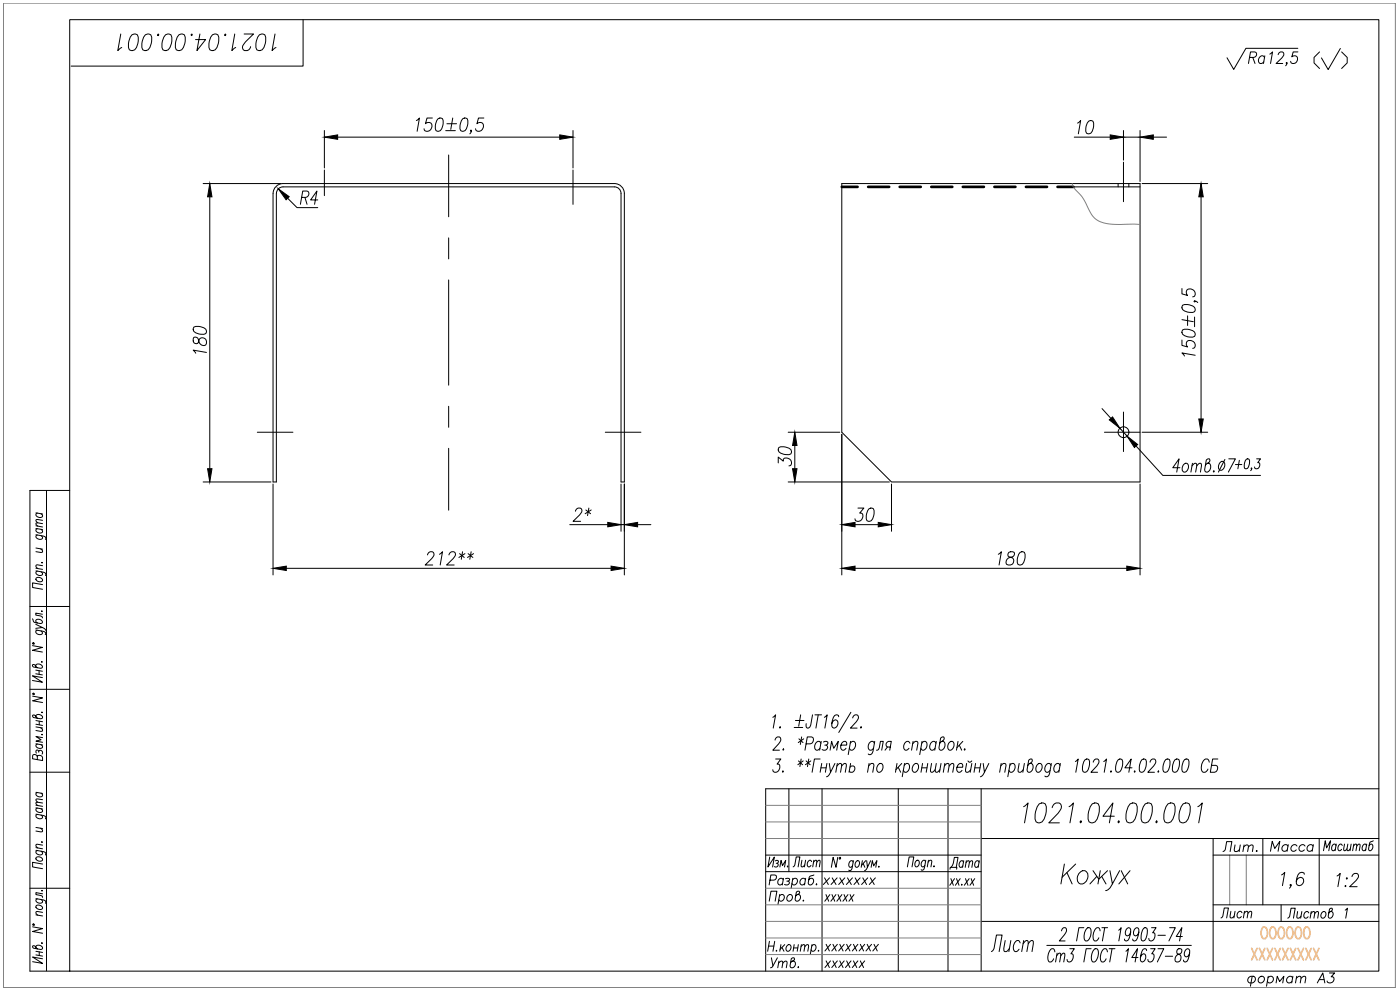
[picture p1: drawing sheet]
<svg xmlns="http://www.w3.org/2000/svg" width="420mm" height="297mm" viewBox="0 0 420 297" stroke-linecap="round" stroke-linejoin="round" font-family="sans-serif">
<defs><g id="words">
<text font-size="10.1" x="305.9" y="248">1021.04.00.001</text>
<text font-size="9.3" x="34.2" y="16.6">1021.04.00.001</text>
<g font-size="8.8">
<text x="393" y="21.9">( )</text>
<text x="296.3" y="286.8">Лист</text>
</g>
<g font-size="7.5">
<text x="373.6" y="20.8">Ra12,5</text>
<text x="373.2" y="297">формат А3</text>
</g>
<text font-size="7.1" x="284" y="262.1">Дата</text>
<text font-size="7.1" fill="#ffbf7f" x="377.1" y="282.9">OOOOOO</text>
<g font-size="6.6">
<text x="365.8" y="256.8">Лит.</text>
<text x="379.9" y="256.8">Масса</text>
<text x="236.7" y="261.4">Лист</text>
<text x="230" y="291.7">Утв.</text>
</g>
<g font-size="6.2">
<text x="395.8" y="256.5">Масштаб</text>
<text x="365.1" y="276.6">Лист</text>
<text x="385.2" y="276.6">Листов 1</text>
</g>
<g font-size="5.3">
<text x="245.9" y="266.7">xxxxxxx</text>
<text x="246.2" y="271.6">xxxxx</text>
</g>
<g font-size="4.9">
<text x="283.6" y="266.7">xx.xx</text>
<text x="246.2" y="286.5">xxxxxxxx</text>
<text x="246.2" y="291.4">xxxxxx</text>
</g>
</g></defs>
<!-- layer: Text -->
<g fill="none" stroke="#000" stroke-width=".3">
<path d="M389.5 14.5h-15.6l-3.6 6.3-2.1-3.5M10.8 158.6l2 .3M10.8 157.8l2 .3M10.8 153.9l2 .3M11.2 158.6l-.3 .2a1.05 1.05 0 0 0 .5 1.1 1.05 1.05 0 0 0 1.2-.1l.2-.5-.5-.5M11.2 153.9l-.3 .2a1.06 1.06 0 0 0 .5 1.1 1.06 1.06 0 0 0 1.2-.1l.2-.5-.5-.4M12.8 157.1l-1.9-.2-.1 .4 .5 .6M12.8 156.1l-1.9-.2-.1 .4 .5 .6M10.8 171.3l2.7 .6a.5 .5 0 0 1 .1 .8M10.8 160.4l2.7 .6a.5 .5 0 0 1 .1 .8M10.8 170.5l2 .3M10.8 164.4l2 .4"/>
<path d="M10.9 173.4l1-.1a.93 .93 0 0 1 .9 .9 1.18 1.18 0 0 1-2-.6zM11.2 171.4l-.3 .1a.97 .97 0 0 0 .7 1.1 .97 .97 0 0 0 1.2-.6l-.5-.4M11.2 160.5l-.3 .2a1.04 1.04 0 0 0 .6 1.1 1.04 1.04 0 0 0 1.3-.3l-.5-.8M12.2 164.7l.6 .6-.2 .4-1.8-.2M12.5 168.8h.3zM12.8 175.4l-3-.5v1.4l3 .5M12.8 169.7l-1.9-.2-.1 .5 .5 .6M9.7 193.7l3 .5-3 .9 3 .5M9.7 185.7l.3 .7 .5 .4 1.7 .3 .4-.1a1.03 1.03 0 0 0-.5-1.1 1.03 1.03 0 0 0-1.2 .1l-.2 .4 .5 .5M9.8 192.9l.4 .1v.3l-.4-.1zM10.7 199.9v-.3a1.18 1.18 0 0 1 2 .6l-.5 .3-2.2-.4-.3-.3 .2-.4a.88 .88 0 0 1 1 .7l.3 .2M10.7 189l2.7 .6a.5 .5 0 0 1 .2 .8"/>
<path d="M10.7 187.3l2 1-2 .2M11.2 189.1l-.3 .2a1.03 1.03 0 0 0 .6 1.1 1.03 1.03 0 0 0 1.2-.3l-.4-.8M12.5 198.6h.2zM12.5 183.4h.2zM12.7 188.3l.6 .3 .4 .5M12.7 184.3l-2-.3v.6l1.9 .4 .1 .4M9.8 208.9l3 .5-3 .9 3 .5M9.9 208l.4 .1v.3l-.4-.1zM10.7 201.1l2 .3M10.7 202.2l2 .3M10.8 215v-.3a1.18 1.18 0 0 1 2 .7l-.6 .3-2.1-.4-.3-.4 .1-.3a.84 .84 0 0 1 1 .6l.3 .3M10.8 218.1l2 .3"/>
<path d="M10.8 216.2l2 .4M10.8 217.3l2 .4M11.7 201.2v1.1M11.8 216.4v1.1M12.2 218.3l.6 .6-.2 .5-1.8-.2M12.5 213.7l.3 .1zM12.7 203.3l-3-.5 3 1.9-3-.5M231.9 215.2l.9-.7-.7 4M233.9 218.3l.2-.2 .1 .2-.2 .2zM238.3 218.3h2.6M238.7 216.2h2.6M240.3 214.5l-.6 3.4"/>
<path d="M243.8 214.5l-.5 3-.4 .8-.3 .2-.6-.2v-1.2M244.6 214.5h2M245.6 214.5l-.7 4M247.4 215.2l.8-.7-.6 4M251.7 215.1l-.1-.4-.6-.2a2.62 2.62 0 0 0-1.4 2.6l.3 1.2a1.22 1.22 0 0 0 1.5-.8 1.22 1.22 0 0 0-.7-1.5l-.8 .6-.3 .5M255.4 213.7l-3.7 6.1M255.9 215.4v-.2a.99 .99 0 0 1 1.6-.5 1.37 1.37 0 0 1-.5 1.9l-1.8 1.9h2M258.2 218.3l.2-.2 .1 .2-.2 .2zM10.8 237.7l2 .4M10.8 223.2l2 .3M11.2 237.8l-.3 .1a1.05 1.05 0 0 0 .5 1.1 1.05 1.05 0 0 0 1.2-.1l.2-.4-.5-.5M11.2 227l-.6-.6a.58 .58 0 0 0-.8 .4v.9l3 .5-.2-1.2-.4-.3h-.9l-.1 1.2"/>
<path d="M11.2 223.2l-.3 .2a1.05 1.05 0 0 0 .5 1.1 1.05 1.05 0 0 0 1.2-.1l.2-.5-.5-.5M11.6 225.4a.66 .66 0 0 1 1-.1 .66 .66 0 0 1 0 1M11.6 225.7l-.1-.5-.6-.1v.9M12.5 220.4h.3zM12.8 239.9l-1.9-.2-.1 .4 .5 .6M12.8 221.3l-2-.3 1.5 1-1.5 .4 2 .3M232.6 222.1v-.2a.98 .98 0 0 1 1.6-.6 1.37 1.37 0 0 1-.5 1.9l-1.8 1.9h2M232.8 227.7h1.5l-1.1 1.6h.4a1.4 1.4 0 0 1 .2 1.7 1.4 1.4 0 0 1-1.7 .5l-.2-.6M234.9 224.9l.2-.2 .1 .2-.2 .2zM235 231.3l-.1 .4zM239.6 228.3l1.3 1.1M239.8 221.7l1.2 1.1"/>
<path d="M240.4 227.7l-.3 2.3M240.6 221.1l-.4 2.3M241.1 228.3l-1.7 1.1M241.2 221.7l-1.6 1.1M241.9 223.2h1.3a1.14 1.14 0 0 0 .9-.9 1.14 1.14 0 0 0-.5-1.2h-1.3l-.7 4M241.9 228.3l1.2 1.1M242.7 227.7l-.4 2.3M243.3 228.3l-1.6 1.1M246.1 227.7h-1.7l-.7 4M246.4 223l-.5-.6a1.52 1.52 0 0 0-1.3 1.1 1.52 1.52 0 0 0 .4 1.6h.4l.7-.6M246.4 230.4h1.5M246.5 222.4l-.5 2.7"/>
<path d="M246.6 229.1l-.5 2.6M247.1 222.6l.5-.2 .8 .2-.1 .8-.8 .2M248 223.6a.81 .81 0 0 1 .4 .8 .81 .81 0 0 1-.7 .7l-1-.2M248.2 229.1l-.5 2.6M248.9 229.1l.4 2.6 1.3-2.6M249.1 225.1l.5-2.7 .6 2.1 1.4-2.1-.5 2.7M249.3 231.7a1.62 1.62 0 0 1-1.3 1.3M251.2 229.8l.8-.7 .5 .2-.2 2.4M251.3 229.1l-.5 2.6M252.4 223.6h1.7a.73 .73 0 0 0-.2-1 .73 .73 0 0 0-.9 0 1.56 1.56 0 0 0-.2 2.5h.4l.7-.6M252.6 229.8l.8-.7 .6 .2-.3 2.4M255.1 230.2a.85 .85 0 0 1 1.3-.2 .85 .85 0 0 1-.1 1.3l-.5 .4h-.6l-.3-.4"/>
<path d="M255.2 223l.6-.6h.5a1.53 1.53 0 0 1 .4 1.7 1.53 1.53 0 0 1-1.3 1l-.5-.6M255.3 222.4l-.7 4M255.3 229.1l-.5 2.6M260.7 229.8l.8-.7 .7 .2-.3 2.4M260.8 229.1l-.4 2.6M262.4 223l-.5-.6a1.53 1.53 0 0 0-1.3 1.1 1.53 1.53 0 0 0 .5 1.6h.4l.7-.6M262.5 222.4l-.8 3.6a.73 .73 0 0 1-1.1 .2M263 225.1l.6-.2 .6-2.5h.9l-.5 2.7M263.8 229.3l.7-.2a1.53 1.53 0 0 1 .4 1.6 1.53 1.53 0 0 1-1.3 1 1.59 1.59 0 0 1 .2-2.4zM266.3 224.1l-.7 1M267.2 224.1h-.9l-.3-.3-.1-.6 .7-.8h.9l-.5 2.7M269.2 229.1l-.5 2.6"/>
<path d="M269.6 230.2l.7 1.5M270.6 229.1l-1.7 1.8M271.4 229.6l.6-.5h.5a1.53 1.53 0 0 1 .4 1.6 1.53 1.53 0 0 1-1.3 1l-.5-.6M271.5 229.1l-.7 3.9M273.1 223l-.5-.6a1.52 1.52 0 0 0-1.3 1.1 1.52 1.52 0 0 0 .4 1.6h.4l.7-.6M273.9 223.2l.8-.8 .7 .2-.3 2.5M274 222.4l-.4 2.7M274.4 229.3l.8-.2a1.53 1.53 0 0 1 .4 1.6 1.53 1.53 0 0 1-1.3 1 1.56 1.56 0 0 1 .1-2.4zM276.6 223l.7-.6h.4a1.53 1.53 0 0 1 .4 1.7 1.53 1.53 0 0 1-1.3 1l-.4-.6M276.6 230.4h1.6M276.7 222.4l-.7 4M276.9 229.1l-.5 2.6"/>
<path d="M278.4 229.1l-.4 2.6M279.6 229.1l-.3 2.4 .5 .2 .9-.8M280.9 223l-.5-.6a1.53 1.53 0 0 0-1.3 1.1 1.53 1.53 0 0 0 .4 1.6h.5l.6-.6M281 229.1l-.3 2.4 .5 .2 .9-.8M281 222.4l-.5 2.7M282.4 229.1l-.5 2.6M282.7 222.4h.4a1.53 1.53 0 0 1 .4 1.7 1.53 1.53 0 0 1-1.3 1l-.4-.8 .5-2.8 .5-.4 .5 .2a1.19 1.19 0 0 1-.9 1.3l-.4 .4M283.4 229.8l.9-.7 .5 .2-.3 2.4M283.6 229.1l-.5 2.6M284.7 223l.7-.6h.4a1.53 1.53 0 0 1 .4 1.7 1.53 1.53 0 0 1-1.3 1 1.4 1.4 0 0 1-.2-2.1zM284.8 229.8l.9-.7 .5 .2-.3 2.4M287.2 230.2h1.7a.73 .73 0 0 0-.1-1 .73 .73 0 0 0-1 .1 1.56 1.56 0 0 0-.2 2.4h.5l.6-.6"/>
<path d="M287.5 222.4l-.5 2.7M287.9 223.6l.7 1.5M289 222.4l-1.8 1.9M289.4 224.9l.1-.2 .2 .2-.2 .2zM290.1 229.1l-.3 2.4 .7 .2 .8-.8M290.5 228.3l.4 .4 .7-.4M291.7 229.1l-.5 2.6M292.6 230.4h1.5M292.8 229.1l-.5 2.6M294.4 229.1l-.5 2.6M295.1 229.1l.4 2.6 1.3-2.6M295.5 231.7a1.69 1.69 0 0 1-1.3 1.3"/>
<path d="M300.3 229.8l.9-.7 .6 .2-.3 2.4M300.5 229.1l-.5 2.6M303.1 229.6l.6-.5h.5a1.53 1.53 0 0 1 .4 1.6 1.53 1.53 0 0 1-1.3 1l-.5-.6M303.2 229.1l-.7 3.9M305.9 229.1l-.3 2.4 .6 .2 .9-.8M307.4 229.1l-.4 2.6M309.1 229.1h.4a1.53 1.53 0 0 1 .5 1.6 1.53 1.53 0 0 1-1.3 1l-.5-.8 .5-2.8 .5-.4 .6 .2a1.19 1.19 0 0 1-1 1.4l-.3 .3M311.5 229.3l.8-.2a1.53 1.53 0 0 1 .4 1.6 1.53 1.53 0 0 1-1.3 1 1.59 1.59 0 0 1 .1-2.4zM315.4 229.6l-.5-.5a1.53 1.53 0 0 0-1.3 1 1.53 1.53 0 0 0 .5 1.6h.4l.7-.6M315.5 229.1l-.7 3.6a.76 .76 0 0 1-1.2 .2M318.1 229.6l-.4-.5a1.53 1.53 0 0 0-1.3 1 1.53 1.53 0 0 0 .4 1.6h.4l.6-.6M318.2 229.1l-.4 2.6"/>
<path d="M322.7 228.5l.9-.8-.7 4M325.7 227.9l.7-.2a1.75 1.75 0 0 1 .5 2.3l-.7 1.5-.8 .2a1.73 1.73 0 0 1-.4-2.3zM328.1 228.7v-.2a.98 .98 0 0 1 1.6-.6l.1 .2a1.72 1.72 0 0 1-.6 1.7l-1.8 1.9h2M331.2 228.5l.9-.8-.7 4M333.4 231.3v.4zM335.6 227.9l.8-.2a1.75 1.75 0 0 1 .4 2.3l-.7 1.5-.7 .2a1.73 1.73 0 0 1-.5-2.3zM339.7 230.4h-2.1l1.9-2.7-.7 4M340.6 231.3l-.1 .4zM342.7 227.9l.8-.2a1.72 1.72 0 0 1 .4 2.3l-.7 1.5-.7 .2a1.77 1.77 0 0 1-.5-2.3zM345.2 228.7v-.2a.98 .98 0 0 1 1.5-.6 1.4 1.4 0 0 1-.5 1.9l-1.7 1.9h2M347.5 231.5l.2-.2 .1 .2-.2 .2zM349.8 227.9l.8-.2a1.75 1.75 0 0 1 .4 2.3l-.7 1.5-.7 .2a1.73 1.73 0 0 1-.5-2.3z"/>
<path d="M352.7 227.9l.7-.2a1.78 1.78 0 0 1 .5 2.3l-.7 1.5-.8 .2a1.7 1.7 0 0 1-.4-2.3zM355.5 227.9l.8-.2a1.75 1.75 0 0 1 .4 2.3l-.7 1.5-.7 .2a1.73 1.73 0 0 1-.5-2.3zM362.9 228.7l-.1-.4a1 1 0 0 0-1.1-.6 1 1 0 0 0-.8 1 2.34 2.34 0 0 0 .2 3 1.29 1.29 0 0 0 1.4-.9M365.5 227.7h-1.6l-.7 4h1.3a1.14 1.14 0 0 0 .9-.9 1.14 1.14 0 0 0-.5-1.2h-1.3M10.8 255.1l2.7 .6 .3 .3-.2 .5M10.8 244.3l2.7 .6a.49 .49 0 0 1 .1 .8M10.8 254.3l2 .4M10.8 248.3l2 .3M10.8 242.4l2 .3M10.8 241.6l2 .3M10.9 257.2l1-.1a.93 .93 0 0 1 .9 1 1.18 1.18 0 0 1-2-.7zM11.2 255.2l-.3 .1a1.04 1.04 0 0 0 .6 1.2 1.04 1.04 0 0 0 1.3-.3l-.5-.8"/>
<path d="M11.2 244.3l-.3 .2a1.04 1.04 0 0 0 .6 1.2 1.04 1.04 0 0 0 1.3-.4l-.5-.7M11.2 242.5l-.3 .1a1.05 1.05 0 0 0 .5 1.1 1.05 1.05 0 0 0 1.2-.1l.2-.5-.5-.4M12.2 248.5l.6 .6-.2 .5-1.8-.3M12.5 252.6l.3 .1zM12.8 259.2l-3-.5v1.4l3 .5M12.8 253.6l-1.9-.3-.1 .5 .5 .6M12.8 240.9l-1.9-.2-.1 .4 .5 .6M231 257.2l-.5 2.9 1.9-2.9-.5 2.9M232.7 258.3h.9l-.1 .6-.5 .1M233.3 259l.3 .6a.73 .73 0 0 1-1.2 .4M251.4 257.2l-.5 3-.9-3-.5 3M252 257.3h.2l.1 .2-.3 .3z"/>
<path d="M256 258.7l-.1-.3a.97 .97 0 0 0-1.1 .7 .97 .97 0 0 0 .6 1.1l.4-.4M256.1 258.2l-.5 2.7a.5 .5 0 0 1-.9 .2M257.1 258.4l.5-.2a1.18 1.18 0 0 1-.6 2l-.4-.4v-.4zM258.8 258.2l-.3 2M259 259.1l.6 1.1M259.8 258.2l-1.2 1.5M260.1 258.2l.2 2 1-2M263.8 259.9l-.1 .3zM275 258.3l.6-.2a1.18 1.18 0 0 1-.7 2l-.3-.9zM277.8 258.5l-.4-.4a1.16 1.16 0 0 0-.9 .8 1.16 1.16 0 0 0 .3 1.2l.8-.4M277.8 258.1l-.5 2.7-.4 .3-.5-.2M278.5 258.7l.6-.6 .5 .2-.2 1.8"/>
<path d="M278.6 258.1l-.3 2M280.2 259.9h.2zM319.4 259.2l-1 6M322.8 259.2l-4.1 4M9.8 278.1l3 .5-3 .9 3 .5M9.9 277.3h.4v.3h-.4zM10.8 269.6l2.7 .6a.49 .49 0 0 1 .1 .8M10.8 274.5l2 .3M10.9 271.7l1-.1a.93 .93 0 0 1 .9 .9 1.18 1.18 0 0 1-2-.6zM11.2 269.7l-.3 .1a.97 .97 0 0 0 .7 1.1 .97 .97 0 0 0 1.2-.5l-.5-.5M12.5 267.2l.3 .1zM12.8 273.7l-1.9-.2-.1 .5 .5 .6"/>
<path d="M12.8 268.2l-2-.4v.6l1.8 .4 .2 .5M230.9 270.4l.5-3h1.8l-.6 3M231.1 264.1h1.1a.8 .8 0 0 0 .8-.7 .8 .8 0 0 0-.5-.9h-1.2l-.5 3M233.9 268.8a.85 .85 0 0 1 1.4-.2 .85 .85 0 0 1-.2 1.4 .8 .8 0 0 1-1.4 0M234 268.4l-.5 3M234 260.1l.4-2 .4 1.6 1-1.6-.4 2M235.1 263.9a.98 .98 0 0 0-1.4-.1 .98 .98 0 0 0-.1 1.4l.1 .2a.78 .78 0 0 0 1.2-.3M235.1 263.5l-.3 2M235.7 263.7a.81 .81 0 0 1 1.3 .2l-.5 .5h-.4M236.4 268.8a.85 .85 0 0 1 1.3-.2 .85 .85 0 0 1-.1 1.4 .85 .85 0 0 1-1.3 .1 .85 .85 0 0 1 .1-1.3zM236.5 264.4l.4 .5a.96 .96 0 0 1-1.5 .5M237.9 263.9a.85 .85 0 0 1 1.3-.2 .85 .85 0 0 1-.1 1.4 .78 .78 0 0 1-.7 .4 .78 .78 0 0 1-.7-.4"/>
<path d="M237.9 263.5l-.5 3M239.4 268.4a.95 .95 0 0 1 .8 1.3 .95 .95 0 0 1-1.5 .4l.3-2.4 .8-.3 .2 .4-.2 .3-1 .7M241 270.2h.2zM241.7 263.9a.98 .98 0 0 0-1.4-.1 .98 .98 0 0 0-.1 1.4l.1 .2a.81 .81 0 0 0 1.2-.3M241.8 263.5l-.4 2M244.3 262.5l-1 .3-.4 .4-.3 2a1 1 0 0 0 1.4-.1 1 1 0 0 0 0-1.3 .66 .66 0 0 0-1-.1l-.3 .2M260.3 260.2l-.3 .6-.5 .4M261.4 260.2l.4-2 .4 1.6 1-1.6-.4 2M272.3 260.1l.5-3h1.4l-.5 3M318.6 279.3v-.2a.84 .84 0 0 1 1.3-.6l.1 .2a1.8 1.8 0 0 1-.5 1.7l-1.6 1.9h1.7M320.2 261.8l1.6 3.4M323.8 262.1a1.45 1.45 0 0 1 1.3-.9 1.45 1.45 0 0 1 1.3 .9 2.33 2.33 0 0 1-2.2 3.1 1.93 1.93 0 0 1-.4-3.1z"/>
<path d="M325.3 278.3h-1.5l-.7 4M326.2 278.5l.8-.2a3 3 0 0 1-.7 4h-.5a3.1 3.1 0 0 1 .4-3.8zM328 261.2l1.8 2.6 2.6-2.6M329.2 263l-2.1 2.2M330.1 279.3l-.2-.8-.7-.2a3.1 3.1 0 0 0-.7 4 1.18 1.18 0 0 0 1.3-.9M330.2 261.2l-.7 4M330.6 263l1.3 2.2M330.7 278.3h1.7M331.5 278.3l-.7 4M333.1 261.2l.7 4 2.2-4M333.8 265.2a2.57 2.57 0 0 1-2 2M335.7 279.1l.8-.8-.7 4"/>
<path d="M336.5 261.2l1.9 4M339.1 261.2l-3.3 4M339.3 279.7a1.16 1.16 0 0 1-1 1.1 1.41 1.41 0 0 1-.5-1.4 1.41 1.41 0 0 1 1-1.1l.4 .2a4.1 4.1 0 0 1-.7 3.6l-.6 .2-.4-.2v-.4M341.8 279.7a1.13 1.13 0 0 1-1.1 1.1 1.4 1.4 0 0 1-.5-1.4 1.4 1.4 0 0 1 1.1-1.1l.3 .2a4.1 4.1 0 0 1-.6 3.6l-.7 .2-.3-.2-.1-.4M343.2 278.5l.7-.2a1.87 1.87 0 0 1 .3 2.3l-.6 1.5-.7 .2a1.94 1.94 0 0 1-.3-2.2zM345.6 278.3h1.3l-1 1.6h.4a1.55 1.55 0 0 1-1 2.4l-.4-.2-.1-.5M351 278.3h1.7l-1.9 4M384.6 262.5l1-.8-.7 4M387.5 265.5l-.2 .2-.2-.2 .2-.2a.88 .88 0 0 1-.3 1.2M391.4 262.3v-.4a1.24 1.24 0 0 0-1.9 .6 2.98 2.98 0 0 0-.2 3 1.25 1.25 0 0 0 1.8-.6 1.25 1.25 0 0 0-.8-1.7l-1 .6-.3 .6M401.3 262.8l.9-.7-.7 3.9M403.6 265.9l.2-.2 .2 .2-.2 .1z"/>
<path d="M404 263.6l.2-.2 .2 .2-.2 .2zM405.8 263v-.2a1.12 1.12 0 0 1 1.7-.5 1.27 1.27 0 0 1-.5 1.9l-1.9 1.8h2.2M10.8 284.2v-.3a1.18 1.18 0 0 1 2 .7l-.6 .3-2.1-.4-.3-.3 .1-.4a.88 .88 0 0 1 1 .7l.3 .2M10.8 285.4l2 .4M10.8 286.5l2 .4M11.8 285.6v1.1M12.5 282.9l.3 .1zM12.8 287.7l-3-.6 3 2-3-.6M230.7 283.9h1.5M230.9 282.4l-.5 3M232.5 282.4l-.5 3M234.4 283.4l-.4 2"/>
<path d="M235.5 283.4l-1.4 1.5M236.4 283.6l.3-.2a.97 .97 0 0 1 .6 1.2 .97 .97 0 0 1-1.2 .7 1.21 1.21 0 0 1 .3-1.7zM238.3 283.4l-.3 2M239.6 283.4l-.3 2M240.4 284l.7-.6 .4 .2-.2 1.8M240.5 283.4l-.3 2M241.5 284l.7-.6 .4 .2-.2 1.8M243.6 283.9l.5-.5a.97 .97 0 0 1 .7 1.2 .97 .97 0 0 1-1.2 .7l-.2-.3M243.7 283.4l-.5 3M314.2 283.7h43.3M316.6 285.6l-.3-.8-.7-.2a3.1 3.1 0 0 0-.7 4 1.18 1.18 0 0 0 1.3-.9M317.1 286.7l.8-.7 .4 .2-.3 2.4"/>
<path d="M317.3 286l-.5 2.6M318.4 286.7l.7-.7 .5 .2-.4 2.4M321.1 284.6h1.3l-1 1.6h.4a1.55 1.55 0 0 1-1.1 2.4l-.3-.2-.2-.5M327.5 284.6h-1.5l-.7 4M328.4 284.8l.8-.2a2.98 2.98 0 0 1-.7 4h-.5a3.1 3.1 0 0 1 .4-3.8zM332.3 285.6l-.2-.8-.7-.2a3.1 3.1 0 0 0-.7 4 1.15 1.15 0 0 0 1.3-.9M332.9 284.6h1.7M333.7 284.6l-.7 4M337.9 285.4l.8-.8-.7 4M341.5 287.3h-1.8l1.7-2.7-.7 4M344.1 285.2v-.4l-.6-.2a3.2 3.2 0 0 0-1.2 3.5l.5 .5a1.4 1.4 0 0 0 1-1 1.4 1.4 0 0 0-.5-1.4 1.22 1.22 0 0 0-1 1.1M345.3 284.6h1.4l-1 1.6h.3a1.55 1.55 0 0 1-1 2.4l-.4-.2-.1-.5"/>
<path d="M347.5 284.6h1.8l-2 4M347.5 280.6h2.2M349.7 286.9h2.2M353.4 284.8a.9 .9 0 0 0 .5 1.6 1.13 1.13 0 0 1 .5 1.6 1.13 1.13 0 0 1-1.7 .2 1.91 1.91 0 0 1 1.7-2.2 .83 .83 0 0 0-.1-1.4zM354.8 281h-1.8l1.7-2.7-.7 4M357 286a1.19 1.19 0 0 1-1 1.1 1.4 1.4 0 0 1-.5-1.4 1.4 1.4 0 0 1 1-1.1l.4 .2a4.1 4.1 0 0 1-.7 3.6l-.6 .2-.4-.2v-.3"/>
</g>
<!-- layer: 0 -->
<g fill="none" stroke="#000" stroke-width=".3">
<path d="M20.9 5.9h392.9v285.5h-392.9zM91 5.9v13.9h-69.7M83 58a1.98 1.98 0 0 1 1.9-1.9h99.5a1.98 1.98 0 0 1 2 2v86.5h1v-86.6a2.97 2.97 0 0 0-3-2.9h-99.5a2.97 2.97 0 0 0-2.9 2.9l-.1 86.6h1v-86.5M252.6 55.1h89.5v89.5h-74.5l-15-14.9zM322.1 56.1h20M335.6 55.1v1M338.8 55.1v1M14 147.2v144.1M20.9 147.2h-11.9v144.2h11.9M9 182h11.9M9 206.8h11.8M9 231.7h11.9"/>
<path d="M236.8 236.7v24.8M246.7 236.7v54.7M269.6 236.7v54.7M284.5 236.7v54.7M294.5 236.7v54.7M413.8 236.7h-184v54.7M229.8 256.6h64.7M294.5 251.6h119.3M364.1 251.6v39.8M364.1 256.6h49.7M379 251.6v19.9M395.9 251.6v19.9"/>
<path d="M9 266.5h11.9M229.8 261.5h64.7M294.5 276.5h119.3M364.1 271.5h49.7"/>
<circle cx="337.2" cy="129.7" r="1.62"/>
</g>
<!-- layer: Slim -->
<g fill="none" stroke="#808080" stroke-width=".3">
<path d="M1 1h417.8v295.3h-417.8zM321.8 55.1a7.2 7.2 0 0 0 2.7 3.6l1.5 2.6a9 9 0 0 0 3.4 4.8 17.1 17.1 0 0 0 9.5 1.2l3.2 .1M229.8 246.6h64.7M229.8 241.6h64.7M229.8 251.6h64.7M369 256.6v14.9M374 256.6v14.9M229.8 266.5h64.7M229.8 276.5h64.7M229.8 271.5h64.7M1 296.3h417.8M229.8 281.4h64.7"/>
<path d="M229.8 286.4h64.7"/>
</g>
<!-- layer: Wide -->
<g fill="none" stroke="#ffbf7f" stroke-width=".51">
<path d="M375.6 284.5l1.7 3.5M377.3 284.5l-1.7 3.5M378 284.5l1.6 3.5M379.6 284.5l-1.6 3.5M380.3 284.5l1.6 3.5M381.9 284.5l-1.6 3.5M382.6 284.5l1.6 3.5M384.2 284.5l-1.6 3.5M384.9 284.5l1.7 3.5M386.6 284.5l-1.7 3.5M387.3 284.5l1.6 3.5M388.9 284.5l-1.6 3.5"/>
<path d="M389.6 284.5l1.6 3.5M391.2 284.5l-1.6 3.5M391.9 284.5l1.6 3.5M393.5 284.5l-1.6 3.5M394.2 284.5l1.6 3.5M395.8 284.5l-1.6 3.5"/>
</g>
<!-- layer: Ax -->
<path d="M97.4 51v7.7M134.6 46.5v18.5M172 51v10.3M337.2 48.7v11.8M134.6 71.4v6.3M134.6 84v31.6M77.2 129.7h10.7M134.6 121.9v6.3M134.6 134.5v18.6M181.7 129.7h10.6M331.5 129.7h10.6M337.2 123.6v11.9" fill="none" stroke="#000" stroke-width=".3"/>
<!-- layer: Hidden -->
<path d="M252.6 56.1h4.8M260.5 56.1h6.4M270 56.1h6.3M279.5 56.1h6.3M289 56.1h6.3M298.4 56.1h6.3M307.9 56.1h6.3M317.4 56.1h4.7" fill="none" stroke="#000" stroke-width=".8"/>
<!-- layer: Dim -->
<g fill="none" stroke="#000" stroke-width=".3">
<path d="M97.4 39.2v11.2M125 36.2l.9-.8-.7 4M129.8 35.4h-1.6l-.5 1.7a1.1 1.1 0 0 1 1.4-.2 1.1 1.1 0 0 1 .5 1.3 1.3 1.3 0 0 1-.9 1.1 1.3 1.3 0 0 1-1.4-.3v-.4M131.5 35.6l.8-.2a1.66 1.66 0 0 1 .6 2.3l-.7 1.5-.9 .2a1.66 1.66 0 0 1-.5-2.3zM133.8 39.2h2.9M134.1 37.1h2.9M135.9 35.4l-.6 3.4M138.9 35.6l.8-.2a1.66 1.66 0 0 1 .6 2.3l-.7 1.5-.6 .2-.7-.2a3.6 3.6 0 0 1 .6-3.6zM141.5 39.2l-.2 .2-.1-.2 .2-.2a.88 .88 0 0 1-.4 1.2M145.2 35.4h-1.6l-.5 1.7a1.18 1.18 0 0 1 1.8-.1 1.18 1.18 0 0 1-.1 1.8 1.09 1.09 0 0 1-1.1 .7 1.09 1.09 0 0 1-1-.9M172 39.2v11.2M323.4 36.9l.9-.7-.7 4"/>
<path d="M326.7 36.4l.8-.2a1.63 1.63 0 0 1 .6 2.2l-.7 1.6-.6 .2-.7-.2a3.6 3.6 0 0 1 .6-3.6zM337.2 39.2v8.8M342.1 39.2v15.3M61 55.1h23.3M63 59.1v81.5M86.3 59.5l2.8 2.8h6.3M90.5 59.2h1.3a1.01 1.01 0 0 0 .9-.8 1.01 1.01 0 0 0-.6-1.1h-1.2l-.7 4M91.5 59.2l.6 2.1M95.4 60h-2.2l1.9-2.7-.7 4M101.3 41.1h66.7M322.4 41.1h10.8M337.2 41.1h4.9"/>
<path d="M342.8 55.1h19.6M346.1 41.1h4M360.5 59.1v66.6M58.2 98.1a3.6 3.6 0 0 1 3.6 .7l.2 .5-.2 .8a3.6 3.6 0 0 1-3.6-.7l-.2-.5zM354.7 86.6v1.6l1.7 .4a1.19 1.19 0 0 1-.1-1.7 1.19 1.19 0 0 1 1.8 .1 1.09 1.09 0 0 1 .7 1.1 1.09 1.09 0 0 1-.9 1M354.7 95.9l3.4 .6M354.9 99a3.7 3.7 0 0 1 3.6 .6l.2 .6-.2 .7a3.6 3.6 0 0 1-3.6-.6l-.2-.5zM354.9 91.6a3.7 3.7 0 0 1 3.6 .6l.2 .6-.2 .7a3.6 3.6 0 0 1-3.6-.6l-.2-.5zM356.4 94.8v2.9M358.5 90.3l.2 .2-.2 .1-.2-.2a.88 .88 0 0 1 1.2 .4M358.5 95.1v2.9M58.2 101.2a1.19 1.19 0 0 0 .7 1.9 1.45 1.45 0 0 0 1-1.4 1.23 1.23 0 0 1 1.9 .2 1.23 1.23 0 0 1-.6 1.8 1.8 1.8 0 0 1-1.7-1.9 .99 .99 0 0 0-1.3-.6z"/>
<path d="M62 105.7l-4-.6 .7 .9M354.7 102v1.6l1.7 .5a1.11 1.11 0 0 1-.3-1.5 1.11 1.11 0 0 1 1.5-.4 1.3 1.3 0 0 1 1 .9 1.3 1.3 0 0 1-.3 1.3l-.4 .1M358.7 106.6l-4-.7 .8 .9M233.6 138.9v-1.8l1.5 1.3v-.5a1.39 1.39 0 0 1 1.9-.1 1.39 1.39 0 0 1 .2 1.9l-.4 .1M233.8 134.3a3.7 3.7 0 0 1 3.5 .6l.2 .5-.2 .8a3.6 3.6 0 0 1-3.5-.6l-.2-.6zM236.5 129.7h15.5M238.5 133.7v6.9M252.6 130.3v42.2M330.7 122.6l2.7 2.9M336.1 128.5l2.2 2.4M340.9 133.8l8.1 8.8h29.3M342.8 129.7h19.6"/>
<path d="M355.4 139.2l.8-.2a1.53 1.53 0 0 1 .4 1.6 1.53 1.53 0 0 1-1.3 1 1.59 1.59 0 0 1 .1-2.4zM357.7 139.8l.9-.8 .5 .2-.3 2.4M357.9 139l-.5 2.6M359.2 139.8l.8-.8 .5 .2-.2 2.4M362.4 139h.4a1.53 1.53 0 0 1 .5 1.6 1.53 1.53 0 0 1-1.3 1l-.5-.7 .5-2.9 .5-.3 .6 .2a1.14 1.14 0 0 1-1 1.3l-.3 .4M366.3 138.6l.8-.2a1.54 1.54 0 0 1 .4 1.7 1.54 1.54 0 0 1-1.3 1 1.58 1.58 0 0 1 .1-2.5zM367.6 137.9l-1.9 3.7M368.8 137.7h2l-2.2 3.9M370.8 139.4h1.9M371.9 138.1l-.4 2.6M374 137.8l.6-.1a1.28 1.28 0 0 1 .3 1.7l-.5 1.1-.6 .2a1.3 1.3 0 0 1-.3-1.7zM377.1 137.7h1.2l-.8 1.1h.3a1 1 0 0 1 .1 1.4 1 1 0 0 1-1.3 .2l-.1-.3"/>
<path d="M61 144.6h20.3M81.9 145.2v27.3M171 157.4h11.4M172.7 153.4v-.2a1.05 1.05 0 0 1 .8-.8 1.05 1.05 0 0 1 1.1 .4 1.51 1.51 0 0 1-.7 1.7l-1.9 1.9h2.3M175.8 153l1.4 1.1M176.7 152.4l-.4 2.3M177.4 153l-1.8 1.1M186.4 145.2v14.2M186.4 157.4h1M187.4 145.2v27.3M191.4 157.4h3.9M236.5 144.6h30.4"/>
<path d="M256.6 157.4h7M257.5 152.4h1.8l-1.3 1.5h.5a1.39 1.39 0 0 1 .1 2 1.39 1.39 0 0 1-1.9 .1l-.1-.3M260.8 152.6l.9-.2a1.66 1.66 0 0 1 .5 2.3l-.7 1.5-.9 .2a1.67 1.67 0 0 1-.5-2.3zM267.6 145.2v14.2M342.1 145.2v27.3M354.1 140.3h-2.1l1.9-2.6-.7 3.9M364.1 141.5l.2-.2 .1 .2-.2 .1zM375.7 140.5h-.2l.1-.1v.4l-.3 .4M85.9 170.5h97.5M128.3 166.5v-.2a1.09 1.09 0 0 1 1.7-.6 1.25 1.25 0 0 1-.5 1.9l-1.9 1.9h2.3M131.9 166.3l.9-.8-.7 4M134.7 166.5l.1-.2a1.05 1.05 0 0 1 .8-.8 1.05 1.05 0 0 1 1 .4 1.51 1.51 0 0 1-.6 1.7l-2 1.9h2.3"/>
<path d="M137.9 166.1l1.4 1.2M138.8 165.5l-.4 2.3M139.5 166.1l-1.8 1.2M140.5 166.1l1.4 1.2M141.4 165.5l-.4 2.3M142.1 166.1l-1.8 1.2M256.6 170.5h81.6M299.6 166.3l.9-.8-.7 4M302.8 165.7a.8 .8 0 0 0 .1 1.4 1.27 1.27 0 0 1 1.2 1.7 1.27 1.27 0 0 1-2.1 .3 1.68 1.68 0 0 1 1.8-2 .8 .8 0 0 0 .6-.8 .8 .8 0 0 0-.5-.8zM306.1 165.7l.9-.2a1.66 1.66 0 0 1 .5 2.3l-.7 1.5-.8 .2a1.66 1.66 0 0 1-.6-2.2z"/>
</g>
<g fill="#000" stroke="#000" stroke-width=".3">
<path d="M63 55.1l.6 4h-1.3zM83.5 56.7l3.3 2.3-.9 .9zM97.4 41.1l3.9-.6v1.3zM168 40.5l4 .6-4 .7zM333.2 40.5l4 .6-4 .7zM342.1 41.1l4-.6v1.3zM360.5 55.1l.6 4h-1.3zM238.5 129.7l.7 4h-1.3zM332.9 126l1-.9 2.2 3.4zM338.3 130.9l3.1 2.5-.9 .9zM359.8 125.7h1.3l-.6 4zM62.3 140.6h1.3l-.6 4z"/>
<path d="M182.4 156.7l4 .7-4 .7zM187.4 157.4l4-.7v1.4zM237.9 140.6h1.3l-.7 4zM252.6 157.4l4-.7v1.4zM263.6 156.7l4 .7-4 .7zM81.9 170.5l4-.6v1.3zM183.4 169.9l4 .6-4 .7zM252.6 170.5l4-.6v1.3zM338.2 169.9l3.9 .6-3.9 .7z"/>
</g>
<use href="#words"/>
</svg>
